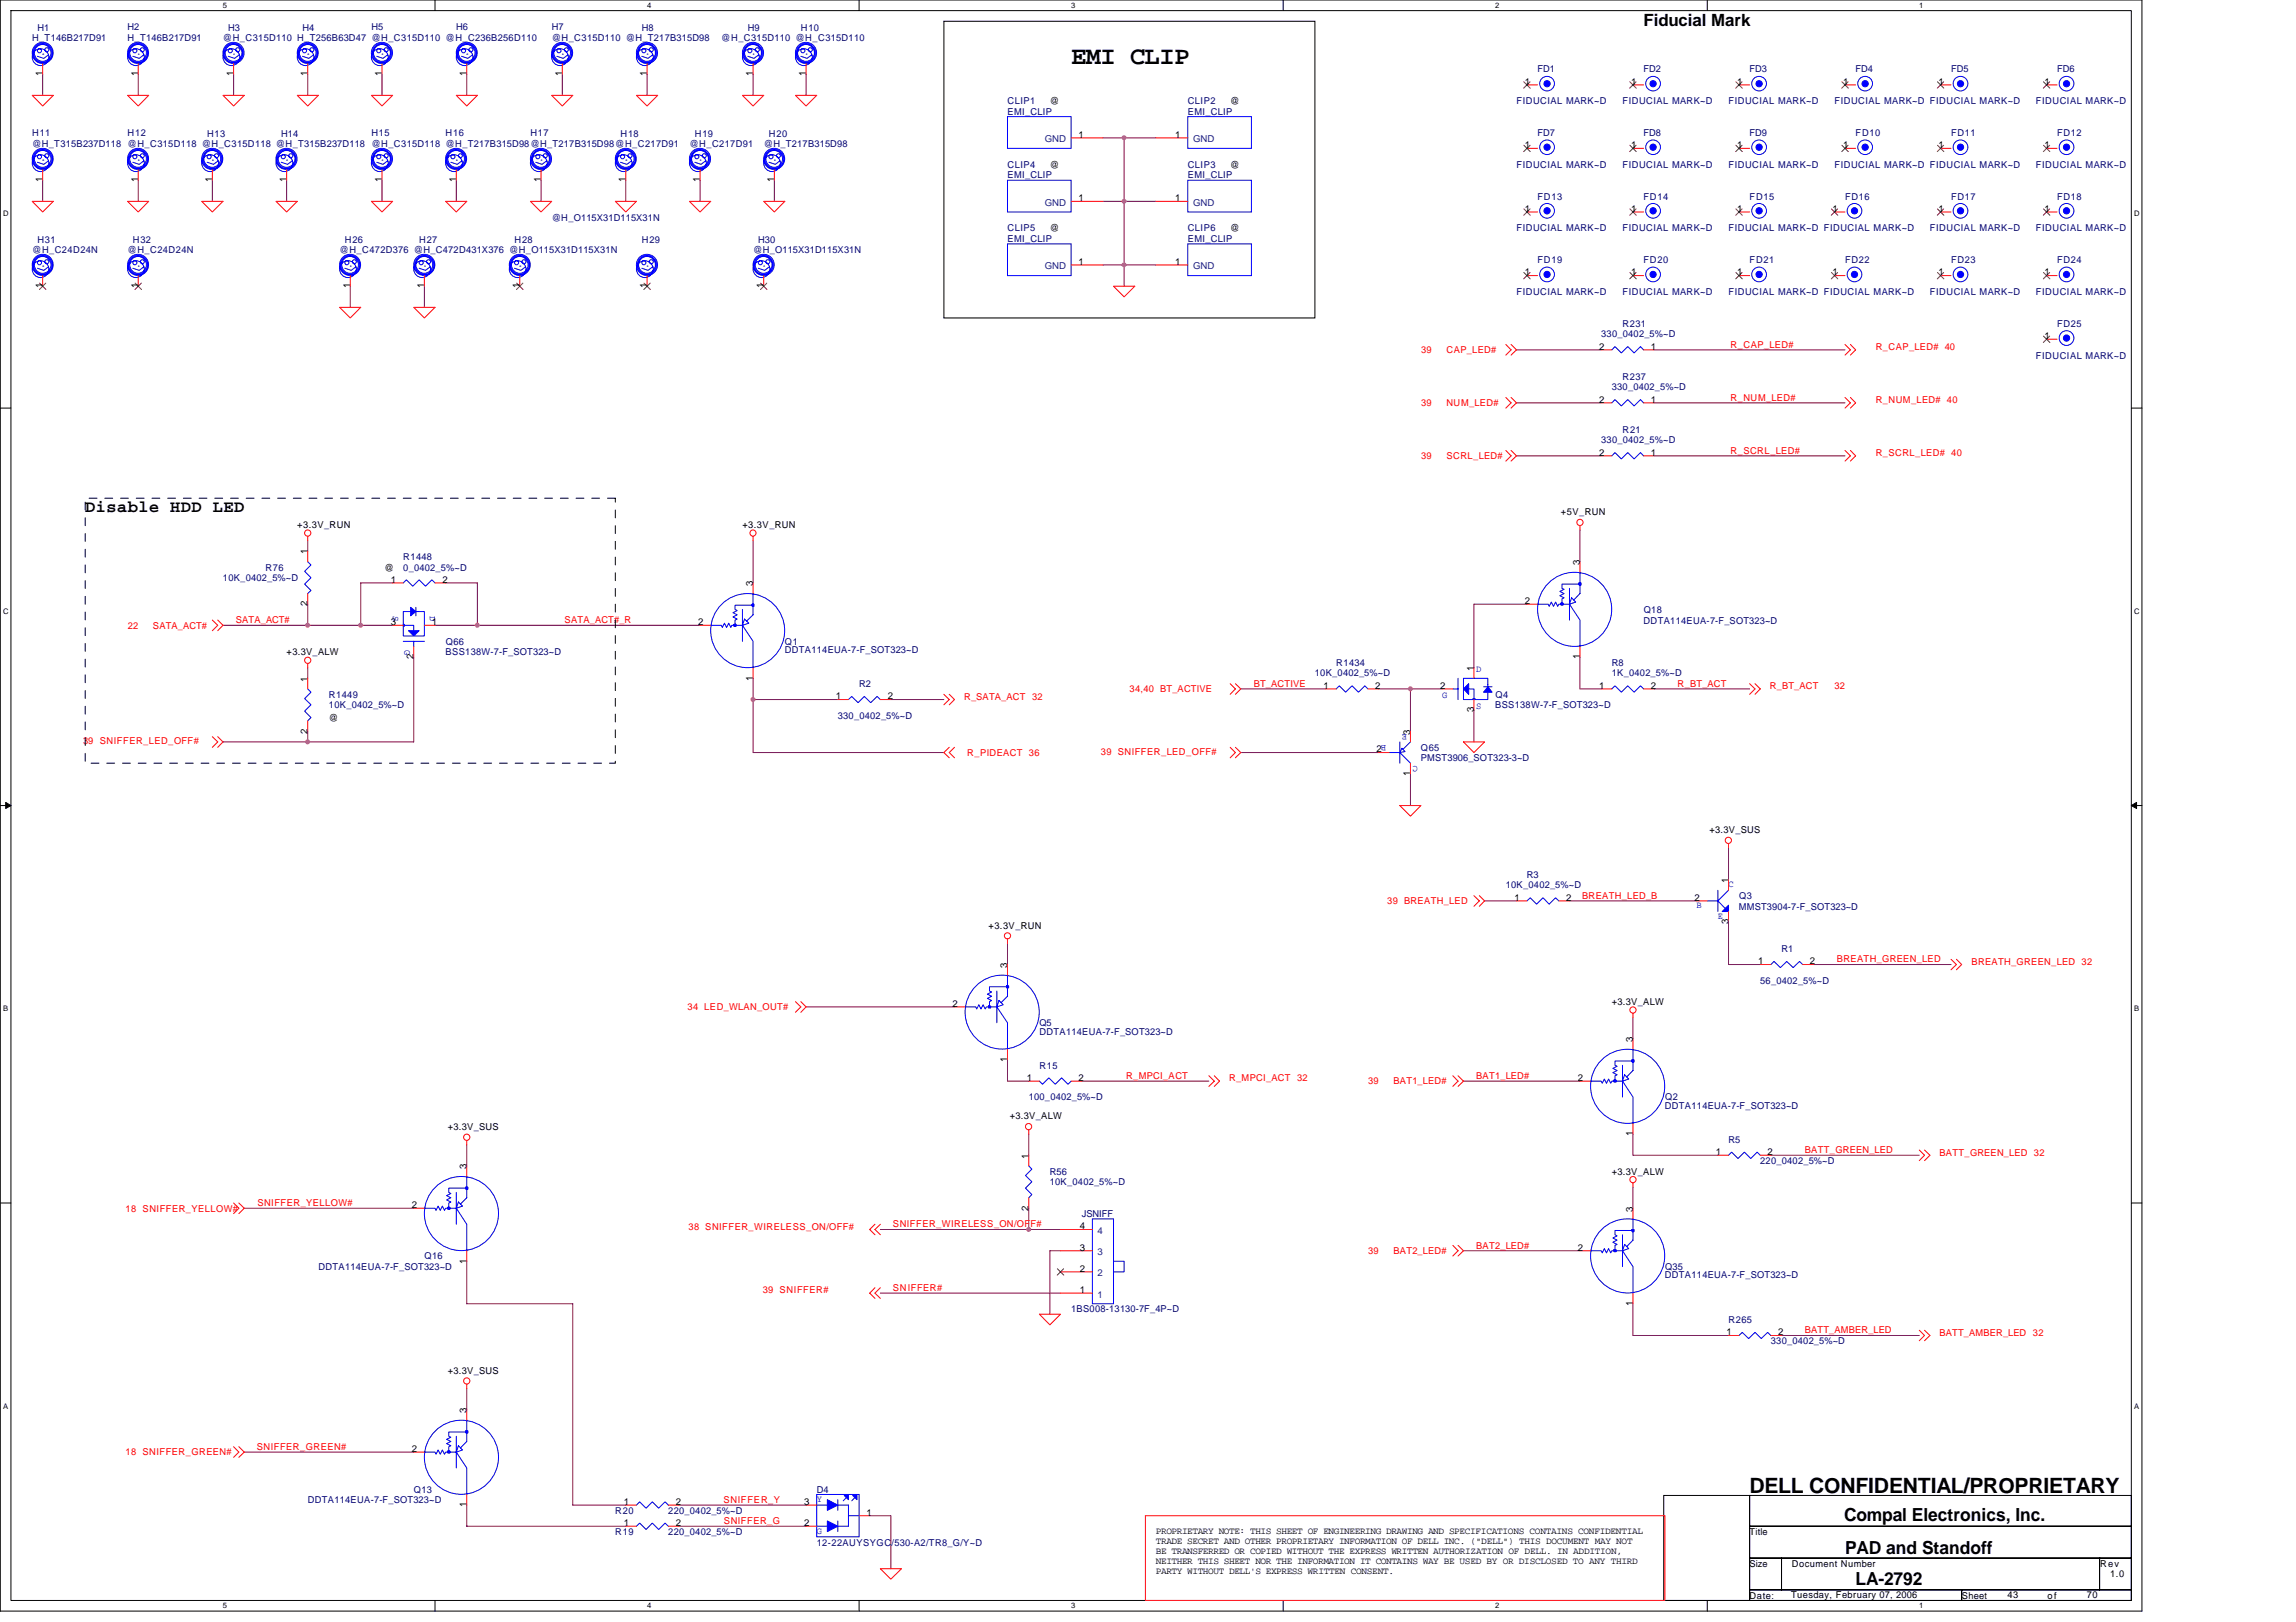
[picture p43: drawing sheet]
<svg xmlns="http://www.w3.org/2000/svg" width="297mm" height="210mm" viewBox="0 0 297 210" stroke-linecap="round" stroke-linejoin="round" font-family="sans-serif">
<defs><g id="words">
<text font-size="3.3" x="138.6" y="8.2">EMI CLIP</text>
<text font-size="2.7" x="226.4" y="193.2">DELL CONFIDENTIAL/PROPRIETARY</text>
<g font-size="2.3">
<text x="238.6" y="196.8">Compal Electronics, Inc.</text>
<text x="238.7" y="201">PAD and Standoff</text>
<text x="240.1" y="205.2">LA-2792</text>
</g>
<g font-size="2.2">
<text x="212.6" y="3.4">Fiducial Mark</text>
<text x="11" y="66.3">Disable HDD LED</text>
</g>
<g font-size="1.2" fill="#000080">
<text x="4.2" y="5.2">H_T146B217D91</text>
<text x="4.8" y="4">H1</text>
<text x="16.5" y="3.9">H2</text>
<text x="16.5" y="5.2">H_T146B217D91</text>
<text x="28.8" y="5.2">@H_C315D110 H_T256B63D47 @H_C315D110 @H_C236B256D110</text>
<text x="29.5" y="4">H3</text>
<text x="39.1" y="4">H4</text>
<text x="48" y="3.9">H5</text>
<text x="59" y="3.9">H6</text>
<text x="71.4" y="3.9">H7</text>
<text x="71.4" y="5.2">@H_C315D110 @H_T217B315D98</text>
<text x="83" y="4">H8</text>
<text x="93.3" y="5.2">@H_C315D110 @H_C315D110</text>
<text x="96.7" y="4">H9</text>
<text x="103.6" y="4">H10</text>
<text x="198.9" y="9.4">FD1</text>
<text x="212.6" y="9.4">FD2</text>
<text x="226.4" y="9.4">FD3</text>
<text x="240.1" y="9.4">FD4</text>
<text x="252.4" y="9.4">FD5</text>
<text x="266.1" y="9.4">FD6</text>
<text x="4.2" y="17.6">H11</text>
<text x="16.5" y="17.6">H12</text>
<text x="26.8" y="17.7">H13</text>
<text x="36.4" y="17.7">H14</text>
<text x="48" y="17.6">H15</text>
<text x="57.7" y="17.6">H16</text>
<text x="68.6" y="17.6">H17</text>
<text x="80.3" y="17.7">H18</text>
<text x="89.9" y="17.7">H19</text>
<text x="99.5" y="17.7">H20</text>
<text x="130.4" y="13.5">CLIP1</text>
<text x="130.4" y="14.8">EMI_CLIP</text>
<text x="153.7" y="13.5">CLIP2</text>
<text x="153.7" y="14.8">EMI_CLIP</text>
<text x="196.2" y="13.5">FIDUCIAL MARK~D</text>
<text x="198.9" y="17.6">FD7</text>
<text x="209.9" y="13.5">FIDUCIAL MARK~D</text>
<text x="212.6" y="17.6">FD8</text>
<text x="223.6" y="13.5">FIDUCIAL MARK~D</text>
<text x="226.4" y="17.6">FD9</text>
<text x="237.3" y="13.5">FIDUCIAL MARK~D FIDUCIAL MARK~D</text>
<text x="240.1" y="17.6">FD10</text>
<text x="252.4" y="17.6">FD11</text>
<text x="263.4" y="13.5">FIDUCIAL MARK~D</text>
<text x="266.1" y="17.6">FD12</text>
<text x="4.2" y="19">@H_T315B237D118 @H_C315D118 @H_C315D118 @H_T315B237D118 @H_C315D118 @H_T217B315D98@H_T217B315D98@H_C217D91</text>
<text x="89.2" y="19">@H_C217D91</text>
<text x="98.8" y="19">@H_T217B315D98</text>
<text x="130.4" y="21.7">CLIP4</text>
<text x="130.4" y="23.1">EMI_CLIP</text>
<text x="153.7" y="21.7">CLIP3</text>
<text x="153.7" y="23.1">EMI_CLIP</text>
<text x="196.2" y="21.7">FIDUCIAL MARK~D</text>
<text x="209.9" y="21.7">FIDUCIAL MARK~D</text>
<text x="223.6" y="21.7">FIDUCIAL MARK~D</text>
<text x="237.3" y="21.7">FIDUCIAL MARK~D FIDUCIAL MARK~D</text>
<text x="263.4" y="21.7">FIDUCIAL MARK~D</text>
<text x="71.4" y="28.6">@H_O115X31D115X31N</text>
<text x="130.4" y="29.9">CLIP5</text>
<text x="153.7" y="29.9">CLIP6</text>
<text x="196.2" y="29.9">FIDUCIAL MARK~D</text>
<text x="198.9" y="25.8">FD13</text>
<text x="209.9" y="29.9">FIDUCIAL MARK~D</text>
<text x="212.6" y="25.8">FD14</text>
<text x="223.6" y="29.9">FIDUCIAL MARK~D FIDUCIAL MARK~D</text>
<text x="226.4" y="25.8">FD15</text>
<text x="238.7" y="25.8">FD16</text>
<text x="249.7" y="29.9">FIDUCIAL MARK~D</text>
<text x="252.4" y="25.8">FD17</text>
<text x="263.4" y="29.9">FIDUCIAL MARK~D</text>
<text x="266.1" y="25.8">FD18</text>
<text x="4.2" y="32.7">@H_C24D24N</text>
<text x="4.8" y="31.4">H31</text>
<text x="16.5" y="32.7">@H_C24D24N</text>
<text x="17.2" y="31.4">H32</text>
<text x="43.9" y="32.7">@H_C472D376 @H_C472D431X376 @H_O115X31D115X31N</text>
<text x="44.6" y="31.4">H26</text>
<text x="54.2" y="31.4">H27</text>
<text x="66.6" y="31.4">H28</text>
<text x="83" y="31.4">H29</text>
<text x="97.4" y="32.7">@H_O115X31D115X31N</text>
<text x="98.1" y="31.4">H30</text>
<text x="130.4" y="31.3">EMI_CLIP</text>
<text x="153.7" y="31.3">EMI_CLIP</text>
<text x="198.9" y="34">FD19</text>
<text x="212.6" y="34">FD20</text>
<text x="226.4" y="34">FD21</text>
<text x="238.7" y="34">FD22</text>
<text x="252.4" y="34">FD23</text>
<text x="266.1" y="34">FD24</text>
<text x="196.2" y="38.2">FIDUCIAL MARK~D</text>
<text x="209.9" y="38.2">FIDUCIAL MARK~D</text>
<text x="223.6" y="38.2">FIDUCIAL MARK~D FIDUCIAL MARK~D</text>
<text x="249.7" y="38.2">FIDUCIAL MARK~D</text>
<text x="263.4" y="38.2">FIDUCIAL MARK~D</text>
<text x="207.2" y="43.6">330_0402_5%~D</text>
<text x="209.9" y="42.3">R231</text>
<text x="263.4" y="46.4">FIDUCIAL MARK~D</text>
<text x="266.1" y="42.3">FD25</text>
<text x="208.5" y="50.5">330_0402_5%~D</text>
<text x="209.9" y="49.1">R237</text>
<text x="207.2" y="57.4">330_0402_5%~D</text>
<text x="209.9" y="56">R21</text>
<text x="28.8" y="75.2">10K_0402_5%~D</text>
<text x="34.3" y="73.8">R76</text>
<text x="52.2" y="72.5">R1448</text>
<text x="52.2" y="73.8">0_0402_5%~D</text>
<text x="57.7" y="83.4">Q66</text>
<text x="101.6" y="83.4">Q1</text>
<text x="212.6" y="80.7">DDTA114EUA-7-F_SOT323~D</text>
<text x="212.7" y="79.3">Q18</text>
<text x="57.7" y="84.8">BSS138W-7-F_SOT323~D</text>
<text x="101.5" y="84.5">DDTA114EUA-7-F_SOT323~D</text>
<text x="111.1" y="88.9">R2</text>
<text x="170.1" y="87.5">10K_0402_5%~D</text>
<text x="172.9" y="86.2">R1434</text>
<text x="208.5" y="86.2">R8</text>
<text x="208.5" y="87.5">1K_0402_5%~D</text>
<text x="42.6" y="90.3">R1449</text>
<text x="42.6" y="91.7">10K_0402_5%~D</text>
<text x="108.4" y="93">330_0402_5%~D</text>
<text x="193.4" y="91.7">BSS138W-7-F_SOT323~D</text>
<text x="193.5" y="90.3">Q4</text>
<text x="183.8" y="97.1">Q65</text>
<text x="183.8" y="98.5">PMST3906_SOT323-3~D</text>
<text x="197.5" y="113.6">R3</text>
<text x="194.8" y="115">10K_0402_5%~D</text>
<text x="225" y="117.7">MMST3904-7-F_SOT323~D</text>
<text x="225" y="116.3">Q3</text>
<text x="230.5" y="123.2">R1</text>
<text x="227.7" y="127.3">56_0402_5%~D</text>
<text x="134.5" y="132.8">Q5</text>
<text x="134.5" y="133.9">DDTA114EUA-7-F_SOT323~D</text>
<text x="133.1" y="142.4">100_0402_5%~D</text>
<text x="134.5" y="138.3">R15</text>
<text x="215.4" y="143.5">DDTA114EUA-7-F_SOT323~D</text>
<text x="215.4" y="142.4">Q2</text>
<text x="223.6" y="147.9">R5</text>
<text x="135.8" y="152">R56</text>
<text x="135.8" y="153.4">10K_0402_5%~D</text>
<text x="227.7" y="150.6">220_0402_5%~D</text>
<text x="140" y="157.5">JSNIFF</text>
<text x="41.2" y="164.3">DDTA114EUA-7-F_SOT323~D</text>
<text x="54.9" y="163">Q16</text>
<text x="215.4" y="165.4">DDTA114EUA-7-F_SOT323~D</text>
<text x="215.4" y="164.3">Q35</text>
<text x="138.6" y="169.8">1BS008-13130-7F_4P~D</text>
<text x="223.6" y="171.2">R265</text>
<text x="229.1" y="173.9">330_0402_5%~D</text>
<text x="39.8" y="194.5">DDTA114EUA-7-F_SOT323~D</text>
<text x="53.5" y="193.1">Q13</text>
<text x="79.6" y="195.9">R20</text>
<text x="86.5" y="195.9">220_0402_5%~D</text>
<text x="105.7" y="193.1">D4</text>
<text x="79.6" y="198.6">R19</text>
<text x="86.5" y="198.6">220_0402_5%~D</text>
<text x="105.7" y="200">12-22AUYSYGC/530-A2/TR8_G/Y~D</text>
</g>
<g font-size="1.2">
<text x="5.5" y="9.9" transform="rotate(-90 5.5 9.9)">1</text>
<text x="17.9" y="9.9" transform="rotate(-90 17.9 9.9)">1</text>
<text x="30.2" y="9.9" transform="rotate(-90 30.2 9.9)">1</text>
<text x="39.8" y="9.9" transform="rotate(-90 39.8 9.9)">1</text>
<text x="49.4" y="9.9" transform="rotate(-90 49.4 9.9)">1</text>
<text x="60.4" y="9.9" transform="rotate(-90 60.4 9.9)">1</text>
<text x="72.7" y="9.9" transform="rotate(-90 72.7 9.9)">1</text>
<text x="83.7" y="9.9" transform="rotate(-90 83.7 9.9)">1</text>
<text x="97.4" y="9.9" transform="rotate(-90 97.4 9.9)">1</text>
<text x="104.3" y="9.9" transform="rotate(-90 104.3 9.9)">1</text>
<text x="197.3" y="11">1</text>
<text x="211" y="11">1</text>
<text x="224.7" y="11">1</text>
<text x="238.4" y="11">1</text>
<text x="250.8" y="11">1</text>
<text x="264.5" y="11">1</text>
<text x="135.8" y="13.5">@</text>
<text x="139.5" y="17.8">1</text>
<text x="152" y="17.8">1</text>
<text x="159.1" y="13.5">@</text>
<text x="5.5" y="23.6" transform="rotate(-90 5.5 23.6)">1</text>
<text x="17.9" y="23.6" transform="rotate(-90 17.9 23.6)">1</text>
<text x="27.4" y="23.6" transform="rotate(-90 27.4 23.6)">1</text>
<text x="37.1" y="23.6" transform="rotate(-90 37.1 23.6)">1</text>
<text x="49.4" y="23.6" transform="rotate(-90 49.4 23.6)">1</text>
<text x="59" y="23.6" transform="rotate(-90 59 23.6)">1</text>
<text x="70" y="23.6" transform="rotate(-90 70 23.6)">1</text>
<text x="80.9" y="23.6" transform="rotate(-90 80.9 23.6)">1</text>
<text x="90.5" y="23.6" transform="rotate(-90 90.5 23.6)">1</text>
<text x="100.2" y="23.6" transform="rotate(-90 100.2 23.6)">1</text>
<text x="135.8" y="21.7">@</text>
<text x="159.1" y="21.7">@</text>
<text x="197.3" y="19.2">1</text>
<text x="211" y="19.2">1</text>
<text x="224.7" y="19.2">1</text>
<text x="238.4" y="19.2">1</text>
<text x="250.8" y="19.2">1</text>
<text x="264.5" y="19.2">1</text>
<text x="135.8" y="29.9">@</text>
<text x="139.5" y="26">1</text>
<text x="152" y="26">1</text>
<text x="159.1" y="29.9">@</text>
<text x="197.3" y="27.4">1</text>
<text x="211" y="27.4">1</text>
<text x="224.7" y="27.4">1</text>
<text x="237.1" y="27.4">1</text>
<text x="250.8" y="27.4">1</text>
<text x="264.5" y="27.4">1</text>
<text x="139.5" y="34.3">1</text>
<text x="152" y="34.3">1</text>
<text x="197.3" y="35.6">1</text>
<text x="211" y="35.6">1</text>
<text x="224.7" y="35.6">1</text>
<text x="237.1" y="35.6">1</text>
<text x="250.8" y="35.6">1</text>
<text x="264.5" y="35.6">1</text>
<text x="5.5" y="37.3" transform="rotate(-90 5.5 37.3)">1</text>
<text x="17.9" y="37.3" transform="rotate(-90 17.9 37.3)">1</text>
<text x="45.3" y="37.3" transform="rotate(-90 45.3 37.3)">1</text>
<text x="54.9" y="37.3" transform="rotate(-90 54.9 37.3)">1</text>
<text x="67.2" y="37.3" transform="rotate(-90 67.2 37.3)">1</text>
<text x="83.7" y="37.3" transform="rotate(-90 83.7 37.3)">1</text>
<text x="98.8" y="37.3" transform="rotate(-90 98.8 37.3)">1</text>
<text x="206.9" y="45.3">2</text>
<text x="213.6" y="45.3">1</text>
<text x="264.5" y="43.9">1</text>
<text x="206.9" y="52.1">2</text>
<text x="213.6" y="52.1">1</text>
<text x="206.9" y="59">2</text>
<text x="213.6" y="59">1</text>
<text x="38.5" y="68.3">+3.3V_RUN</text>
<text x="39.8" y="71.8" transform="rotate(-90 39.8 71.8)">1</text>
<text x="96.1" y="68.3">+3.3V_RUN</text>
<text x="201.9" y="66.7">+5V_RUN</text>
<text x="49.8" y="73.8">@</text>
<text x="50.5" y="75.4">1</text>
<text x="57.2" y="75.4">2</text>
<text x="97.4" y="75.9" transform="rotate(-90 97.4 75.9)">3</text>
<text x="204.4" y="73.1" transform="rotate(-90 204.4 73.1)">3</text>
<text x="39.8" y="78.5" transform="rotate(-90 39.8 78.5)">2</text>
<text x="50.5" y="80.9">3</text>
<text x="55.9" y="80.9">1</text>
<text x="90.3" y="80.9">2</text>
<text x="197.3" y="78.2">2</text>
<text x="37.1" y="84.8">+3.3V_ALW</text>
<text x="39.8" y="88.2" transform="rotate(-90 39.8 88.2)">1</text>
<text x="53.5" y="85.3" transform="rotate(-90 53.5 85.3)">2</text>
<text x="97.4" y="88.1" transform="rotate(-90 97.4 88.1)">1</text>
<text x="171.2" y="89.1">1</text>
<text x="177.9" y="89.1">2</text>
<text x="186.3" y="89.1">2</text>
<text x="190.7" y="86.8" transform="rotate(-90 190.7 86.8)">1</text>
<text x="204.4" y="85.3" transform="rotate(-90 204.4 85.3)">1</text>
<text x="206.9" y="89.1">1</text>
<text x="213.6" y="89.1">2</text>
<text x="39.8" y="94.9" transform="rotate(-90 39.8 94.9)">2</text>
<text x="42.6" y="93.3">@</text>
<text x="108.1" y="90.5">1</text>
<text x="114.8" y="90.5">2</text>
<text x="182.5" y="95.1" transform="rotate(-90 182.5 95.1)">3</text>
<text x="190.7" y="92.2" transform="rotate(-90 190.7 92.2)">3</text>
<text x="178.1" y="97.4">2</text>
<text x="182.5" y="100.4" transform="rotate(-90 182.5 100.4)">1</text>
<text x="221.1" y="107.8">+3.3V_SUS</text>
<text x="195.9" y="116.6">1</text>
<text x="202.6" y="116.6">2</text>
<text x="219.2" y="116.6">2</text>
<text x="223.6" y="119.6" transform="rotate(-90 223.6 119.6)">3</text>
<text x="223.6" y="114.3" transform="rotate(-90 223.6 114.3)">1</text>
<text x="127.9" y="120.2">+3.3V_RUN</text>
<text x="130.3" y="125.2" transform="rotate(-90 130.3 125.2)">3</text>
<text x="227.5" y="124.8">1</text>
<text x="234.2" y="124.8">2</text>
<text x="123.2" y="130.3">2</text>
<text x="208.5" y="130">+3.3V_ALW</text>
<text x="130.3" y="137.4" transform="rotate(-90 130.3 137.4)">1</text>
<text x="211.2" y="134.8" transform="rotate(-90 211.2 134.8)">3</text>
<text x="132.8" y="139.9">1</text>
<text x="139.5" y="139.9">2</text>
<text x="204.1" y="139.9">2</text>
<text x="57.9" y="146.2">+3.3V_SUS</text>
<text x="130.6" y="144.9">+3.3V_ALW</text>
<text x="133.1" y="149.9" transform="rotate(-90 133.1 149.9)">1</text>
<text x="211.2" y="147" transform="rotate(-90 211.2 147)">1</text>
<text x="222" y="149.5">1</text>
<text x="228.7" y="149.5">2</text>
<text x="60.4" y="151.3" transform="rotate(-90 60.4 151.3)">3</text>
<text x="208.5" y="152">+3.3V_ALW</text>
<text x="53.3" y="156.3">2</text>
<text x="133.1" y="156.7" transform="rotate(-90 133.1 156.7)">2</text>
<text x="139.7" y="161.8">3</text>
<text x="139.7" y="159.1">4</text>
<text x="204.1" y="161.8">2</text>
<text x="211.2" y="156.8" transform="rotate(-90 211.2 156.8)">3</text>
<text x="60.4" y="163.5" transform="rotate(-90 60.4 163.5)">1</text>
<text x="139.7" y="167.3">1</text>
<text x="139.7" y="164.6">2</text>
<text x="211.2" y="169" transform="rotate(-90 211.2 169)">1</text>
<text x="223.3" y="172.8">1</text>
<text x="230.1" y="172.8">2</text>
<text x="57.9" y="177.8">+3.3V_SUS</text>
<text x="60.4" y="182.8" transform="rotate(-90 60.4 182.8)">3</text>
<text x="53.3" y="187.9">2</text>
<text x="60.4" y="195.1" transform="rotate(-90 60.4 195.1)">1</text>
<text x="80.7" y="194.8">1</text>
<text x="80.7" y="197.5">1</text>
<text x="87.4" y="194.8">2</text>
<text x="87.4" y="197.5">2</text>
<text x="104" y="194.8">3</text>
<text x="104" y="197.5">2</text>
<text x="112.1" y="196.1">1</text>
<text x="149.5" y="198.5">PROPRIETARY NOTE: THIS SHEET OF ENGINEERING DRAWING AND SPECIFICATIONS CONTAINS CONFIDENTIAL</text>
<text x="149.5" y="199.8">TRADE SECRET AND OTHER PROPRIETARY INFORMATION OF DELL INC. (&quot;DELL&quot;) THIS DOCUMENT MAY NOT</text>
<text x="149.5" y="201.1">BE TRANSFERRED OR COPIED WITHOUT THE EXPRESS WRITTEN AUTHORIZATION OF DELL. IN ADDITION,</text>
<text x="149.5" y="202.4">NEITHER THIS SHEET NOR THE INFORMATION IT CONTAINS WAY BE USED BY OR DISCLOSED TO ANY THIRD</text>
<text x="149.5" y="203.7">PARTY WITHOUT DELL'S EXPRESS WRITTEN CONSENT.</text>
<text x="226.4" y="198.6">Title</text>
<text x="226.4" y="202.8">Size</text>
<text x="231.8" y="202.8">Document Number</text>
<text x="271.7" y="202.8">Rev</text>
<text x="226.4" y="206.9">Date:</text>
<text x="231.7" y="206.7">Tuesday, February 07, 2006</text>
<text x="253.8" y="206.9">Sheet</text>
<text x="259.7" y="206.7">43</text>
<text x="264.9" y="206.9">o f</text>
<text x="270" y="206.7">70</text>
<text x="273" y="204.1">1.0</text>
</g>
<g font-size="1.2" fill="#004080">
<text x="135.2" y="18.4">GND</text>
<text x="154.3" y="18.4">GND</text>
<text x="135.2" y="26.6">GND</text>
<text x="154.3" y="26.6">GND</text>
<text x="135.2" y="34.9">GND</text>
<text x="154.3" y="34.9">GND</text>
<text x="142" y="159.7">4</text>
<text x="142" y="167.9">1</text>
<text x="142" y="165.2">2</text>
<text x="142" y="162.4">3</text>
</g>
<g font-size="1.2" fill="#f00">
<text x="183.9" y="45.7">39</text>
<text x="187.1" y="45.7">CAP_LED#</text>
<text x="223.9" y="45">R_CAP_LED#</text>
<text x="242.7" y="45.3">R_CAP_LED# 40</text>
<text x="183.9" y="52.6">39</text>
<text x="187.1" y="52.6">NUM_LED#</text>
<text x="223.9" y="51.9">R_NUM_LED#</text>
<text x="242.7" y="52.2">R_NUM_LED# 40</text>
<text x="183.9" y="59.4">39</text>
<text x="187.1" y="59.4">SCRL_LED#</text>
<text x="223.9" y="58.7">R_SCRL_LED#</text>
<text x="242.7" y="59">R_SCRL_LED# 40</text>
<text x="16.5" y="81.4">22</text>
<text x="19.8" y="81.4">SATA_ACT#</text>
<text x="30.5" y="80.6">SATA_ACT#</text>
<text x="73" y="80.6">SATA_ACT#_R</text>
<text x="146.1" y="89.6">34,40 BT_ACTIVE</text>
<text x="162.2" y="88.9">BT_ACTIVE</text>
<text x="217" y="88.9">R_BT_ACT</text>
<text x="229" y="89.2">R_BT_ACT</text>
<text x="237.3" y="89.2">32</text>
<text x="124.7" y="90.6">R_SATA_ACT 32</text>
<text x="10.7" y="96.3">39 SNIFFER_LED_OFF#</text>
<text x="125.1" y="97.8">R_PIDEACT 36</text>
<text x="142.4" y="97.7">39 SNIFFER_LED_OFF#</text>
<text x="179.5" y="117">39 BREATH_LED</text>
<text x="204.7" y="116.3">BREATH_LED_B</text>
<text x="237.7" y="124.5">BREATH_GREEN_LED</text>
<text x="255.1" y="124.8">BREATH_GREEN_LED 32</text>
<text x="88.9" y="130.7">34 LED_WLAN_OUT#</text>
<text x="145.7" y="139.6">R_MPCI_ACT</text>
<text x="159" y="139.9">R_MPCI_ACT 32</text>
<text x="177" y="140.3">39</text>
<text x="180.3" y="140.3">BAT1_LED#</text>
<text x="191" y="139.6">BAT1_LED#</text>
<text x="233.5" y="149.2">BATT_GREEN_LED</text>
<text x="250.9" y="149.5">BATT_GREEN_LED 32</text>
<text x="16.3" y="156.8">18 SNIFFER_YELLOW#</text>
<text x="33.3" y="156.1">SNIFFER_YELLOW#</text>
<text x="89.1" y="159.1">38 SNIFFER_WIRELESS_ON/OFF#</text>
<text x="115.5" y="158.8">SNIFFER_WIRELESS_ON/OFF#</text>
<text x="191" y="161.6">BAT2_LED#</text>
<text x="98.7" y="167.4">39 SNIFFER#</text>
<text x="115.5" y="167.1">SNIFFER#</text>
<text x="177" y="162.3">39</text>
<text x="180.3" y="162.3">BAT2_LED#</text>
<text x="233.5" y="172.6">BATT_AMBER_LED</text>
<text x="250.9" y="172.8">BATT_AMBER_LED 32</text>
<text x="16.3" y="188.3">18 SNIFFER_GREEN#</text>
<text x="33.2" y="187.6">SNIFFER_GREEN#</text>
<text x="93.6" y="194.5">SNIFFER_Y</text>
<text x="93.7" y="197.2">SNIFFER_G</text>
</g>
<g font-size="1.2" fill="#00f">
<text x="50.8" y="79.7" transform="rotate(90 50.8 79.7)">S</text>
<text x="55.6" y="79.7" transform="rotate(90 55.6 79.7)">D</text>
<text x="52.3" y="84.1" transform="rotate(90 52.3 84.1)">G</text>
<text x="191" y="87">D</text>
<text x="182.1" y="95" transform="rotate(180 182.1 95)">E</text>
<text x="186.6" y="90.3">G</text>
<text x="191" y="91.8">S</text>
<text x="179.3" y="96.4" transform="rotate(180 179.3 96.4)">B</text>
<text x="183.4" y="99.1" transform="rotate(180 183.4 99.1)">C</text>
<text x="219.5" y="117.6">B</text>
<text x="222.2" y="118.9">E</text>
<text x="223.6" y="114.8">C</text>
<text x="105.7" y="194.4">Y</text>
<text x="105.7" y="198.5">G</text>
</g>
<g font-size="1">
<text x="28.8" y="1">5</text>
<text x="83.7" y="1">4</text>
<text x="138.6" y="1">3</text>
<text x="193.4" y="1">2</text>
<text x="248.3" y="1">1</text>
<text x=".4" y="28">D</text>
<text x="276.1" y="28">D</text>
<text x=".4" y="79.4">C</text>
<text x="276.1" y="79.4">C</text>
<text x=".4" y="130.9">B</text>
<text x="276.1" y="130.9">B</text>
<text x=".4" y="182.3">A</text>
<text x="276.1" y="182.3">A</text>
<text x="28.8" y="208.2">5</text>
<text x="83.7" y="208.2">4</text>
<text x="138.6" y="208.2">3</text>
<text x="193.4" y="208.2">2</text>
<text x="248.3" y="208.2">1</text>
</g>
</g></defs>
<path d="M0 0h277.1v208.5h-277.1zM1.4 1.4h274.3v205.7h-274.3z" fill="none" stroke="#000" stroke-width=".13"/>
<g fill="#fff">
<path d="M28.8 .1h.6v1.1h-.6z"/>
<path d="M28.8 207.3h.6v1.1h-.6z"/>
</g>
<path d="M56.3 0v1.4M56.3 207.1v1.4" fill="none" stroke="#000" stroke-width=".13"/>
<g fill="#fff">
<path d="M83.7 .1h.6v1.1h-.6z"/>
<path d="M83.7 207.3h.6v1.1h-.6z"/>
</g>
<path d="M111.1 0v1.4M111.1 207.1v1.4" fill="none" stroke="#000" stroke-width=".13"/>
<g fill="#fff">
<path d="M138.6 .1h.5v1.1h-.5z"/>
<path d="M138.6 207.3h.5v1.1h-.5z"/>
</g>
<path d="M166 0v1.4M166 207.1v1.4" fill="none" stroke="#000" stroke-width=".13"/>
<g fill="#fff">
<path d="M193.4 .1h.6v1.1h-.6z"/>
<path d="M193.4 207.3h.6v1.1h-.6z"/>
</g>
<path d="M220.9 0v1.4M220.9 207.1v1.4" fill="none" stroke="#000" stroke-width=".13"/>
<g fill="#fff">
<path d="M248.3 .1h.6v1.1h-.6z"/>
<path d="M248.3 207.3h.6v1.1h-.6z"/>
<path d="M.4 27.1h.7v1.1h-.7z"/>
<path d="M276.1 27.1h.7v1.1h-.7z"/>
<path d="M.4 78.5h.7v1.1h-.7z"/>
<path d="M276.1 78.5h.7v1.1h-.7z"/>
</g>
<path d="M0 52.8h1.4M275.7 52.8h1.4" fill="none" stroke="#000" stroke-width=".13"/>
<g fill="#fff">
<path d="M.4 130h.7v1.1h-.7z"/>
<path d="M276.1 130h.7v1.1h-.7z"/>
</g>
<path d="M0 104.2h1.4M275.7 104.2h1.4" fill="none" stroke="#000" stroke-width=".13"/>
<path d="M.7 103.8l.7 .4-.7 .4zM275.7 104.2l.7-.4v.8z" fill="#000" stroke="#000" stroke-width=".13"/>
<g fill="#fff">
<path d="M.4 181.4h.7v1.1h-.7z"/>
<path d="M276.1 181.4h.7v1.1h-.7z"/>
</g>
<path d="M122.1 2.8h48v38.3h-48zM0 155.7h1.4M275.7 155.7h1.4M215.2 193.5h11.2v13.6h-11.2zM226.4 193.5h49.3v4h-49.3zM226.4 197.5h49.3v4.1h-49.3zM226.4 201.6h4.1v4.1h-4.1zM226.4 205.7h27.4v1.4h-27.4zM230.5 201.6h41.1v4.1h-41.1zM253.8 205.7h21.9v1.4h-21.9zM271.6 201.6h4.1v4.1h-4.1z" fill="none" stroke="#000" stroke-width=".13"/>
<g fill="none" stroke="#800040" stroke-width=".13">
<path d="M5.5 9.6v2.7M17.9 9.6v2.7M30.2 9.6v2.7M39.8 9.6v2.7M49.4 9.6v2.7M60.4 9.6v2.7M72.7 9.6v2.7M83.7 9.6v2.7M97.4 9.6v2.7M104.3 9.6v2.7M142.7 17.8h6.8M145.4 17.8v19.2"/>
<path d="M5.5 23.3v2.8M17.9 23.3v2.8M27.5 23.3v2.8M37.1 23.3v2.8M45.3 37v2.8M49.4 23.3v2.8M54.9 37v2.8M59 23.3v2.8M70 23.3v2.8M81 23.3v2.8M90.6 23.3v2.8M100.2 23.3v2.8"/>
<path d="M142.7 26.1h6.8M142.7 34.3h6.8M196.2 45.3h11M196.2 52.1h11M196.2 59h11M214 45.3h24.7M214 52.1h24.7M214 59h24.7M39.8 70v1.3M39.8 78.2v2.7M50.8 75.4h-4.1v5.5M57.7 75.4h4.1v5.5"/>
<path d="M97.4 70v5.4M197.5 78.2h-6.8v8.2M204.4 68.6v4.1M28.8 80.9h22M28.8 96h11M39.8 86.4v1.4M53.5 85v11h-13.7v-1.4M56.3 80.9h34.3M97.4 87.8v9.6h24.7M97.4 90.5h11M115.2 90.5h6.9M160.5 89.2h11"/>
<path d="M160.5 97.4h17.8M178.3 89.2h8.3M182.5 89.2v5.4M190.7 91.9v4.1M204.4 85v4.2h2.8M214 89.2h12.4M182.5 100.1v4.1M192.1 116.6h4.1M203 116.6h16.5M223.6 109.7v4.2M223.6 119.3v5.5h4.1M104.3 130.3h19.2"/>
<path d="M130.3 137.2v2.7h2.8M130.3 122.1v2.7M140 139.9h16.4M189.3 139.9h15.1M211.3 131.7v2.7M234.6 124.8h17.8M31.6 156.4h21.9M60.4 148.1v2.8M113.9 159.1h23.3M133.1 146.8v2.7M133.1 156.4v2.7M211.3 146.8v2.7h10.9"/>
<path d="M211.3 153.6v2.8M229.1 149.5h19.2M60.4 163.2v5.5h13.7v26.1h6.9M60.4 179.7v2.7M113.9 167.3h23.3M137.2 161.9h-1.4v8.2M189.3 161.9h15.1M211.3 168.7v4.1h12.3M230.5 172.8h17.8M31.6 187.9h21.9M60.4 194.8v2.7h20.6M87.8 197.5h16.5"/>
<path d="M87.8 194.8h16.5M112.5 196.2h2.7v6.8"/>
</g>
<g fill="none" stroke="#f00" stroke-width=".13">
<path d="M4.2 12.3h2.7l-1.4 1.4zM5.5 8.2v1.4M16.5 12.3h2.7l-1.3 1.4zM17.9 8.2v1.4M28.8 12.3h2.8l-1.4 1.4zM30.2 8.2v1.4M38.5 12.3h2.7l-1.4 1.4zM39.8 8.2v1.4M48 12.3h2.8l-1.4 1.4zM49.4 8.2v1.4M59 12.3h2.8l-1.4 1.4zM60.4 8.2v1.4"/>
<path d="M71.4 12.3h2.7l-1.4 1.4zM72.7 8.2v1.4M82.3 12.3h2.8l-1.4 1.4zM83.7 8.2v1.4M96.1 12.3h2.7l-1.4 1.4zM97.4 8.2v1.4M102.9 12.3h2.8l-1.4 1.4zM104.3 8.2v1.4M138.6 17.8h4.1M149.5 17.8h4.2M197.5 19.2h1.4M197.5 11h1.4"/>
<path d="M211.3 19.2h1.3M211.3 11h1.3M225 19.2h1.4M225 11h1.4M238.7 19.2h1.4M238.7 11h1.4M251.1 19.2h1.3M251.1 11h1.3M264.8 19.2h1.3M264.8 11h1.3M4.2 26.1h2.7l-1.4 1.3zM5.5 21.9v1.4"/>
<path d="M5.5 35.7v1.3M16.5 26.1h2.7l-1.3 1.3zM17.9 21.9v1.4M17.9 35.7v1.3M26.1 26.1h2.7l-1.3 1.3zM27.5 21.9v1.4M35.7 26.1h2.8l-1.4 1.3zM37.1 21.9v1.4M43.9 39.8h2.8l-1.4 1.3zM45.3 35.7v1.3M48 26.1h2.8l-1.4 1.3zM49.4 21.9v1.4"/>
<path d="M53.5 39.8h2.8l-1.4 1.3zM54.9 35.7v1.3M57.7 26.1h2.7l-1.4 1.3zM59 21.9v1.4M67.2 35.7v1.3M68.6 26.1h2.8l-1.4 1.3zM70 21.9v1.4M79.6 26.1h2.7l-1.3 1.3zM81 21.9v1.4M83.7 35.7v1.3M89.2 26.1h2.7l-1.3 1.3zM90.6 21.9v1.4"/>
<path d="M98.8 26.1h2.7l-1.3 1.3zM98.8 35.7v1.3M100.2 21.9v1.4M138.6 26.1h4.1M138.6 34.3h4.1M144.1 37h2.7l-1.4 1.4zM149.5 26.1h4.2M149.5 34.3h4.2M197.5 27.4h1.4M197.5 35.7h1.4M211.3 27.4h1.3M211.3 35.7h1.3"/>
<path d="M225 27.4h1.4M225 35.7h1.4M237.3 27.4h1.4M237.3 35.7h1.4M251.1 27.4h1.3M251.1 35.7h1.3M264.8 27.4h1.3M264.8 35.7h1.3M194.8 58.3l.7 .7-.7 .7M194.8 44.6l.7 .7-.7 .7M194.8 51.4l.7 .7-.7 .7M195.5 58.3l.7 .7-.7 .7"/>
<path d="M195.5 44.6l.7 .7-.7 .7M195.5 51.4l.7 .7-.7 .7M207.2 52.1h1.3M207.2 45.3h1.3M207.2 59h1.3M212.6 52.1h1.4M212.6 45.3h1.4M212.6 59h1.4M238.7 58.3l.7 .7-.7 .7M238.7 51.4l.7 .7-.7 .7M238.7 44.6l.7 .7-.7 .7M239.4 58.3l.7 .7-.7 .7"/>
<path d="M239.4 51.4l.7 .7-.7 .7M239.4 44.6l.7 .7-.7 .7M264.8 43.9h1.3M39.8 69.4v.6M39.8 71.3v1.4M39.8 76.8v1.4M50.8 75.4h1.4M56.3 75.4h1.4M97.4 69.4v.6M97.4 75.4v1.4M197.5 78.2h1.4M204.4 68v.6"/>
<path d="M204.4 72.7v1.4M27.5 95.3l.7 .7-.7 .7M27.5 80.2l.7 .7-.7 .7M28.2 95.3l.6 .7-.6 .7M28.2 80.2l.6 .7-.6 .7M39.8 85.9v.5M39.8 87.8v1.4M39.8 93.3v1.3M50.8 80.9h1.4M53.5 83.7v1.3M54.9 80.9h1.4M90.6 80.9h1.3"/>
<path d="M97.4 86.4v1.4M108.4 90.5h1.4M113.9 90.5h1.3M122.1 89.9l.7 .6-.7 .7M122.8 96.7l-.7 .7 .7 .7M122.8 89.9l.7 .6-.7 .7M123.5 96.7l-.7 .7 .7 .7M159.1 88.5l.7 .7-.7 .7M159.1 96.7l.7 .7-.7 .7M159.8 88.5l.7 .7-.7 .7M159.8 96.7l.7 .7-.7 .7M171.5 89.2h1.4"/>
<path d="M177 89.2h1.3M178.3 97.4h1.4M182.5 94.6v1.4M182.5 98.8v1.3M186.6 89.2h1.4M189.3 96h2.8l-1.4 1.4zM190.7 86.4v1.4M190.7 90.5v1.4M204.4 83.7v1.3M207.2 89.2h1.3M212.6 89.2h1.4M226.4 88.5l.7 .7-.7 .7"/>
<path d="M227.1 88.5l.6 .7-.6 .7M181.1 104.2h2.7l-1.3 1.4zM190.7 115.9l.7 .7-.7 .7M191.4 115.9l.7 .7-.7 .7M196.2 116.6h1.3M201.7 116.6h1.3M219.5 116.6h1.4M223.6 109.2v.5M223.6 113.9v1.3M223.6 118v1.3M102.9 129.6l.7 .7-.7 .7M103.6 129.6l.7 .7-.7 .7"/>
<path d="M123.5 130.3h1.4M130.3 121.5v.6M130.3 124.8v1.4M130.3 135.8v1.4M133.1 139.9h1.4M138.6 139.9h1.4M156.4 139.2l.7 .7-.7 .7M157.1 139.2l.7 .7-.7 .7M188 139.2l.6 .7-.6 .7M188.6 139.2l.7 .7-.7 .7M204.4 139.9h1.4M211.3 131.1v.6"/>
<path d="M211.3 134.4v1.4M227.7 124.8h1.4M233.2 124.8h1.4M252.4 124.1l.7 .7-.7 .7M253.1 124.1l.7 .7-.7 .7M30.2 155.7l.7 .7-.7 .7M30.9 155.7l.7 .7-.7 .7M53.5 156.4h1.4M60.4 147.6v.5M60.4 150.9v1.4M113.2 158.4l-.7 .7 .7 .7M113.9 158.4l-.7 .7 .7 .7"/>
<path d="M133.1 146.2v.6M133.1 149.5v1.4M133.1 155v1.4M137.2 159.1h4.1M211.3 145.4v1.4M211.3 153.1v.5M211.3 156.4v1.3M222.2 149.5h1.4M227.7 149.5h1.4M248.3 148.8l.7 .7-.7 .7M249 148.8l.7 .7-.7 .7M60.4 161.9v1.3"/>
<path d="M60.4 179.1v.6M113.2 166.6l-.7 .7 .7 .7M113.9 166.6l-.7 .7 .7 .7M134.5 170.1h2.7l-1.4 1.3zM137.2 167.3h4.1M137.2 164.6h4.1M137.2 161.9h4.1M188 161.2l.6 .7-.6 .6M188.6 161.2l.7 .7-.7 .6M204.4 161.9h1.4M211.3 167.3v1.4M223.6 172.8h1.4"/>
<path d="M229.1 172.8h1.4M248.3 172.1l.7 .7-.7 .7M249 172.1l.7 .7-.7 .7M30.2 187.2l.7 .7-.7 .7M30.9 187.2l.7 .7-.7 .7M53.5 187.9h1.4M60.4 182.4v1.4M60.4 193.4v1.4M81 194.8h1.3M81 197.5h1.3M86.5 194.8h1.3M86.5 197.5h1.3"/>
<path d="M104.3 194.8h1.4M104.3 197.5h1.4M111.1 196.2h1.4M148.2 196.2h67.2v10.9h-67.2zM113.9 203h2.7l-1.4 1.4z"/>
<circle cx="39.8" cy="69" r=".4"/>
<circle cx="97.4" cy="69" r=".4"/>
<circle cx="204.4" cy="67.6" r=".4"/>
<circle cx="39.8" cy="85.4" r=".4"/>
<circle cx="223.6" cy="108.8" r=".4"/>
<circle cx="130.3" cy="121.1" r=".4"/>
<circle cx="211.3" cy="130.7" r=".4"/>
<circle cx="60.4" cy="147.2" r=".4"/>
<circle cx="133.1" cy="145.8" r=".4"/>
<circle cx="211.3" cy="152.7" r=".4"/>
<circle cx="60.4" cy="178.7" r=".4"/>
</g>
<path d="M11 64.5h68.6v34.3h-68.6z" fill="none" stroke="#000" stroke-width=".13" stroke-dasharray="1 1 1 1 1 1 1 1"/>
<g fill="#00f" stroke="#00f" stroke-width=".13">
<path d="M190 88.5v1.4l-.7-.7z" fill-rule="evenodd"/>
<path d="M192.5 88.9l.5 .7h-1.1z" fill-rule="evenodd"/>
<path d="M52.8 81.6h1.4l-.7 .7z" fill-rule="evenodd"/>
<path d="M53.1 78.6l.7 .5-.7 .6z" fill-rule="evenodd"/>
<path d="M223.2 117.6l.4-.5v.9h-.8z" fill-rule="evenodd"/>
<path d="M107 194.1l1.4 .7-1.4 .7z" fill-rule="evenodd"/>
<path d="M107 196.8l1.4 .7-1.4 .7z" fill-rule="evenodd"/>
<path d="M109.2 193.5h.6v.6z" fill-rule="evenodd"/>
<path d="M110.3 193.5h.6v.6z" fill-rule="evenodd"/>
<circle cx="200.1" cy="19" r=".4"/>
<circle cx="227.6" cy="19" r=".4"/>
<circle cx="253.6" cy="27.3" r=".4"/>
<circle cx="267.4" cy="19" r=".4"/>
<circle cx="200.1" cy="27.3" r=".4"/>
<circle cx="239.9" cy="27.3" r=".4"/>
<circle cx="227.6" cy="35.5" r=".4"/>
<circle cx="267.4" cy="43.7" r=".4"/>
<circle cx="213.9" cy="35.5" r=".4"/>
<circle cx="267.4" cy="27.3" r=".4"/>
<circle cx="267.4" cy="35.5" r=".4"/>
<circle cx="267.4" cy="10.8" r=".4"/>
<circle cx="253.6" cy="19" r=".4"/>
<circle cx="200.1" cy="35.5" r=".4"/>
<circle cx="213.9" cy="19" r=".4"/>
<circle cx="227.6" cy="10.8" r=".4"/>
<circle cx="239.9" cy="35.5" r=".4"/>
<circle cx="241.3" cy="10.8" r=".4"/>
<circle cx="227.6" cy="27.3" r=".4"/>
<circle cx="200.1" cy="10.8" r=".4"/>
<circle cx="241.3" cy="19" r=".4"/>
<circle cx="253.6" cy="10.8" r=".4"/>
<circle cx="253.6" cy="35.5" r=".4"/>
<circle cx="213.9" cy="27.3" r=".4"/>
<circle cx="213.9" cy="10.8" r=".4"/>
</g>
<g fill="none" stroke="#00f" stroke-width=".13">
<path d="M5.5 7h.2M6.2 7.1l-.5 .5-.9-.3M17.9 7h.1M18.6 7.1l-.6 .5-.8-.3M30.2 7h.1M30.9 7.1l-.6 .5-.8-.3M39.8 7h.2M40.5 7.1l-.5 .5-.9-.3M49.4 7h.1M50.1 7.1l-.6 .5-.8-.3M60.4 7h.1M61.1 7.1l-.6 .5-.8-.3"/>
<path d="M72.7 7h.2M73.4 7.1l-.5 .5-.9-.3M83.7 7h.1M84.4 7.1l-.6 .5-.8-.3M97.4 7h.2M98.1 7.1l-.5 .5-.9-.3M104.3 7h.1M105 7.1l-.6 .5-.8-.3M130.3 15.1h8.3v4.1h-8.3zM153.7 15.1h8.2v4.1h-8.2zM5.5 34.4h.2M5.5 20.7h.2"/>
<path d="M6.2 34.6l-.5 .4-.9-.3M6.2 20.8l-.5 .5-.9-.3M17.9 20.7h.1M17.9 34.4h.1M18.6 20.8l-.6 .5-.8-.3M18.6 34.6l-.6 .4-.8-.3M27.5 20.7h.1M28.2 20.8l-.6 .5-.8-.3M37.1 20.7h.1M37.8 20.8l-.6 .5-.8-.3M45.3 34.4h.1M46 34.6l-.6 .4-.8-.3"/>
<path d="M49.4 20.7h.1M50.1 20.8l-.6 .5-.8-.3M54.9 34.4h.2M55.6 34.6l-.5 .4-.9-.3M59 20.7h.2M59.7 20.8l-.5 .5-.9-.3M67.2 34.4h.2M67.9 34.6l-.5 .4-.8-.3M70 20.7h.1M70.7 20.8l-.6 .5-.8-.3M81 20.7h.1M81.7 20.8l-.6 .5-.8-.3"/>
<path d="M83.7 34.4h.1M84.4 34.6l-.6 .4-.8-.3M90.6 20.7h.1M91.2 20.8l-.5 .5-.8-.3M98.8 34.4h.1M99.5 34.6l-.6 .4-.8-.3M100.2 20.7h.1M100.9 20.8l-.6 .5-.8-.3M130.3 23.3h8.3v4.1h-8.3zM130.3 31.6h8.3v4.1h-8.3zM153.7 23.3h8.2v4.1h-8.2zM153.7 31.6h8.2v4.1h-8.2z"/>
<path d="M208.5 52.1l.4-.4 .9 .8 .8-.8 .8 .8 .8-.8 .4 .4M208.5 45.3l.4-.4 .9 .8 .8-.8 .8 .8 .8-.8 .4 .4M208.5 59l.4-.4 .9 .8 .8-.8 .8 .8 .8-.8 .4 .4M39.8 72.7l.4 .4-.8 .8 .8 .9-.8 .8 .8 .8-.4 .4M52.2 75.4l.4-.4 .8 .9 .8-.9 .9 .9 .8-.9 .4 .4M53.1 79.1h-.9v1.8v-.1h.1v.3h-.1M53.8 79.1h1.1v3.2h-2.7v-1.4h1.3v.7M53.8 78.6v1.1M96.1 78.9v4.1M97.3 78.2h.3v.3h-.3zM97.4 76.8v2.8l-.8 .8M97.4 78.3h-2.3v.6l.3 .1-.6 .3 .6 .3-.6 .2 .6 .3-.3 .1v.7"/>
<path d="M198.9 78.2h1.4l.1 .3 .3-.6 .3 .6 .2-.6 .3 .6 .2-.3h1.3M201.9 78h.3v.3h-.3zM203 78.2l1.4 2v3.5M203 76.1v4.1M203.3 77.4l.6 .5-.9 .3zM204.3 75.4h.3v.3h-.3zM204.4 74.1v2.7l-.8 .8M204.4 75.6h-2.3v.5l.3 .2-.6 .2 .6 .3-.6 .3 .6 .3-.3 .1v.7M39.8 89.2l.4 .4-.8 .8 .8 .8-.8 .8 .8 .9-.4 .4M52.2 83h2.7M53.5 83v.7M91.9 80.9h1.4l.1 .3 .3-.6 .3 .6 .3-.6 .2 .6 .2-.3h1.4"/>
<path d="M95 80.8h.2v.3h-.2zM96.1 80.9l1.3 2.1v3.4M96.3 80.1l.6 .5-.8 .3zM109.8 90.5l.4-.4 .8 .8 .8-.8 .8 .8 .9-.8 .4 .4M172.9 89.2l.4-.4 .8 .8 .8-.8 .8 .8 .9-.8 .4 .4M179.7 97.4h1.4M181.1 97.4l1.4 1.4M181.1 96v2.8M181.4 96.8l.4 .5-.7 .1zM182.5 96l-1 1M188 89.2h.6M188.6 87.8v2.7"/>
<path d="M191.9 88.9h1.1M192.5 88.9v-1.1h-3.2v2.7h1.4v-1.3h-.7M192.5 89.6v.9h-1.8h.1v-.1h-.2v.1M208.5 89.2l.4-.4 .9 .8 .8-.8 .8 .8 .8-.8 .4 .4M197.5 116.6l.5-.4 .8 .8 .8-.8 .8 .8 .8-.8 .5 .4M220.9 116.6h1.3M222.2 115.2v2.8M223.6 115.2l-1.4 1.4 1 1M124.9 130.3h1.3l.2 .3 .2-.6 .3 .6 .3-.6 .3 .6 .1-.3h1.4M127.9 130.2h.3v.3h-.3zM129 130.3l1.3 2.1v3.4M129 128.2v4.2"/>
<path d="M129.2 129.5l.6 .5-.8 .3zM130.2 127.6h.3v.2h-.3zM130.3 126.2v2.7l-.8 .9M130.3 127.7h-2.3v.5l.3 .2-.6 .3 .6 .2-.6 .3 .6 .3-.3 .1v.7M134.5 139.9l.4 .4 .8-.8 .8 .8 .8-.8 .9 .8 .4-.4M205.8 139.9h1.4l.1 .3 .3-.6 .2 .6 .3-.6 .3 .6 .1-.3h1.4M208.8 139.8h.3v.2h-.3zM209.9 139.9l1.4 2.1v3.4M209.9 137.9v4.1M210.2 139.1l.5 .5-.8 .3zM211.1 137.2h.3v.2h-.3zM211.3 135.8v2.7l-.8 .9"/>
<path d="M211.3 137.3h-2.4v.6l.3 .1-.5 .3 .5 .2-.5 .3 .5 .3-.3 .1v.7M229.1 124.8l.4-.4 .8 .8 .9-.8 .8 .8 .8-.8 .4 .4M54.9 156.4h1.4l.1 .2 .3-.5 .3 .5 .2-.5 .3 .5 .2-.2h1.3M57.9 156.2h.3v.3h-.3zM59 156.4l1.4 2v3.5M59 154.3v4.1M59.3 155.6l.5 .5-.8 .3zM60.3 153.6h.2v.3h-.2zM60.4 152.3v2.7l-.8 .8M60.4 153.8h-2.3v.5l.2 .2-.5 .2 .5 .3-.5 .3 .5 .3-.2 .1v.7M133.1 150.9l.4 .4-.8 .8 .8 .8-.8 .9 .8 .8-.4 .4M141.3 157.7h2.8v11h-2.8z"/>
<path d="M209.9 159.8v4.1M211.1 159.1h.3v.3h-.3zM211.3 157.7v2.8l-.8 .8M211.3 159.2h-2.4v.6l.3 .1-.5 .3 .5 .3-.5 .3 .5 .2-.3 .2v.7M223.6 149.5l.4-.4 .8 .8 .9-.8 .8 .8 .8-.8 .4 .4M144.1 163.2h1.3v1.4h-1.3M205.8 161.9h1.4l.1 .2 .3-.5 .2 .5 .3-.5 .3 .5 .1-.2h1.4M208.8 161.7h.3v.3h-.3zM209.9 161.9l1.4 2v3.4M210.2 161l.5 .6-.8 .3zM225 172.8l.4-.4 .8 .8 .9-.8 .8 .8 .8-.8 .4 .4M54.9 187.9h1.4l.1 .3 .3-.6 .3 .6 .2-.6 .3 .6 .2-.3h1.3"/>
<path d="M57.9 187.8h.3v.2h-.3zM59 187.9l1.4 2.1v3.4M59 185.9v4.1M59.3 187.1l.5 .5-.8 .3zM60.3 185.2h.2v.2h-.2zM60.4 183.8v2.7l-.8 .9M60.4 185.3h-2.3v.6l.2 .1-.5 .3 .5 .2-.5 .3 .5 .3-.2 .1v.7M82.3 194.8l.5-.4 .8 .8 .8-.8 .8 .8 .8-.8 .5 .4M82.3 197.5l.5-.4 .8 .8 .8-.8 .8 .8 .8-.8 .5 .4M105.7 193.4h5.4v5.5h-5.4zM105.7 194.8h1.3M105.7 197.5h1.3"/>
<path d="M108.4 194.8h1.4v2.7h-1.4M108.4 194.1v1.4M108.4 196.8v1.4M109.5 193.8l-.4 .4M109.8 196.2h1.3M110.6 193.8l-.4 .4"/>
<circle cx="5.1" cy="6.6" r=".27"/>
<circle cx="5.2" cy="7.4" r="1.08"/>
<circle cx="5.5" cy="6.8" r="1.36"/>
<circle cx="5.5" cy="6.8" r="1.09"/>
<circle cx="5.5" cy="6.9" r="1.23"/>
<circle cx="6.1" cy="6.4" r=".27"/>
<circle cx="17.4" cy="6.6" r=".27"/>
<circle cx="17.6" cy="7.4" r="1.08"/>
<circle cx="17.9" cy="6.8" r="1.36"/>
<circle cx="17.9" cy="6.8" r="1.09"/>
<circle cx="17.9" cy="6.9" r="1.23"/>
<circle cx="18.4" cy="6.4" r=".26"/>
<circle cx="29.8" cy="6.6" r=".27"/>
<circle cx="29.9" cy="7.4" r="1.09"/>
<circle cx="30.2" cy="6.9" r="1.23"/>
<circle cx="30.2" cy="6.8" r="1.37"/>
<circle cx="30.2" cy="6.8" r="1.09"/>
<circle cx="30.8" cy="6.4" r=".27"/>
<circle cx="39.4" cy="6.6" r=".27"/>
<circle cx="39.5" cy="7.4" r="1.08"/>
<circle cx="39.8" cy="6.8" r="1.36"/>
<circle cx="39.8" cy="6.8" r="1.09"/>
<circle cx="39.8" cy="6.9" r="1.23"/>
<circle cx="40.3" cy="6.4" r=".27"/>
<circle cx="49" cy="6.6" r=".27"/>
<circle cx="49.1" cy="7.4" r="1.09"/>
<circle cx="49.4" cy="6.9" r="1.23"/>
<circle cx="49.4" cy="6.8" r="1.37"/>
<circle cx="49.4" cy="6.8" r="1.09"/>
<circle cx="50" cy="6.4" r=".27"/>
<circle cx="60" cy="6.6" r=".27"/>
<circle cx="60.1" cy="7.4" r="1.08"/>
<circle cx="60.4" cy="6.8" r="1.36"/>
<circle cx="60.4" cy="6.8" r="1.09"/>
<circle cx="60.4" cy="6.9" r="1.23"/>
<circle cx="60.9" cy="6.4" r=".27"/>
<circle cx="72.3" cy="6.6" r=".27"/>
<circle cx="72.4" cy="7.4" r="1.08"/>
<circle cx="72.7" cy="6.8" r="1.36"/>
<circle cx="72.7" cy="6.8" r="1.09"/>
<circle cx="72.7" cy="6.9" r="1.23"/>
<circle cx="73.3" cy="6.4" r=".26"/>
<circle cx="83.3" cy="6.6" r=".27"/>
<circle cx="83.4" cy="7.4" r="1.09"/>
<circle cx="83.7" cy="6.9" r="1.23"/>
<circle cx="83.7" cy="6.8" r="1.37"/>
<circle cx="83.7" cy="6.8" r="1.09"/>
<circle cx="84.2" cy="6.4" r=".27"/>
<circle cx="97" cy="6.6" r=".27"/>
<circle cx="97.1" cy="7.4" r="1.09"/>
<circle cx="97.4" cy="6.9" r="1.23"/>
<circle cx="97.4" cy="6.8" r="1.37"/>
<circle cx="97.4" cy="6.8" r="1.09"/>
<circle cx="98" cy="6.4" r=".27"/>
<circle cx="103.9" cy="6.6" r=".27"/>
<circle cx="104" cy="7.4" r="1.09"/>
<circle cx="104.3" cy="6.9" r="1.23"/>
<circle cx="104.3" cy="6.8" r="1.37"/>
<circle cx="104.3" cy="6.8" r="1.09"/>
<circle cx="104.8" cy="6.4" r=".27"/>
<circle cx="200.2" cy="19.1" r=".95"/>
<circle cx="200.2" cy="10.8" r=".95"/>
<circle cx="213.9" cy="19.1" r=".95"/>
<circle cx="213.9" cy="10.8" r=".95"/>
<circle cx="227.6" cy="19.1" r=".95"/>
<circle cx="227.6" cy="10.8" r=".95"/>
<circle cx="241.3" cy="19.1" r=".95"/>
<circle cx="241.3" cy="10.8" r=".95"/>
<circle cx="253.6" cy="10.8" r=".95"/>
<circle cx="253.6" cy="19.1" r=".95"/>
<circle cx="267.4" cy="10.8" r=".95"/>
<circle cx="267.4" cy="19.1" r=".95"/>
<circle cx="5.1" cy="20.3" r=".27"/>
<circle cx="5.1" cy="34" r=".27"/>
<circle cx="5.2" cy="34.8" r="1.08"/>
<circle cx="5.2" cy="21.1" r="1.08"/>
<circle cx="5.5" cy="20.6" r="1.36"/>
<circle cx="5.5" cy="34.3" r="1.36"/>
<circle cx="5.5" cy="34.3" r="1.09"/>
<circle cx="5.5" cy="20.6" r="1.09"/>
<circle cx="5.5" cy="34.3" r="1.23"/>
<circle cx="5.5" cy="20.6" r="1.23"/>
<circle cx="6.1" cy="20.2" r=".27"/>
<circle cx="6.1" cy="33.9" r=".27"/>
<circle cx="17.4" cy="20.3" r=".27"/>
<circle cx="17.4" cy="34" r=".27"/>
<circle cx="17.6" cy="34.8" r="1.08"/>
<circle cx="17.6" cy="21.1" r="1.08"/>
<circle cx="17.9" cy="20.6" r="1.36"/>
<circle cx="17.9" cy="34.3" r="1.36"/>
<circle cx="17.9" cy="34.3" r="1.09"/>
<circle cx="17.9" cy="20.6" r="1.09"/>
<circle cx="17.9" cy="34.3" r="1.23"/>
<circle cx="17.9" cy="20.6" r="1.23"/>
<circle cx="18.4" cy="20.2" r=".26"/>
<circle cx="18.4" cy="33.9" r=".26"/>
<circle cx="27.1" cy="20.3" r=".27"/>
<circle cx="27.2" cy="21.1" r="1.09"/>
<circle cx="27.5" cy="20.6" r="1.37"/>
<circle cx="27.5" cy="20.6" r="1.09"/>
<circle cx="27.5" cy="20.6" r="1.23"/>
<circle cx="28" cy="20.2" r=".27"/>
<circle cx="36.6" cy="20.3" r=".27"/>
<circle cx="36.8" cy="21.1" r="1.09"/>
<circle cx="37.1" cy="20.6" r="1.23"/>
<circle cx="37.1" cy="20.6" r="1.37"/>
<circle cx="37.1" cy="20.6" r="1.09"/>
<circle cx="37.6" cy="20.2" r=".27"/>
<circle cx="44.9" cy="34" r=".27"/>
<circle cx="45" cy="34.8" r="1.08"/>
<circle cx="45.3" cy="34.3" r="1.36"/>
<circle cx="45.3" cy="34.3" r="1.09"/>
<circle cx="45.3" cy="34.3" r="1.23"/>
<circle cx="45.8" cy="33.9" r=".26"/>
<circle cx="49" cy="20.3" r=".27"/>
<circle cx="49.1" cy="21.1" r="1.09"/>
<circle cx="49.4" cy="20.6" r="1.23"/>
<circle cx="49.4" cy="20.6" r="1.37"/>
<circle cx="49.4" cy="20.6" r="1.09"/>
<circle cx="50" cy="20.2" r=".27"/>
<circle cx="54.5" cy="34" r=".27"/>
<circle cx="54.6" cy="34.8" r="1.09"/>
<circle cx="54.9" cy="34.3" r="1.37"/>
<circle cx="54.9" cy="34.3" r="1.09"/>
<circle cx="54.9" cy="34.3" r="1.23"/>
<circle cx="55.4" cy="33.9" r=".27"/>
<circle cx="58.6" cy="20.3" r=".27"/>
<circle cx="58.7" cy="21.1" r="1.08"/>
<circle cx="59" cy="20.6" r="1.36"/>
<circle cx="59" cy="20.6" r="1.09"/>
<circle cx="59" cy="20.6" r="1.23"/>
<circle cx="59.6" cy="20.2" r=".26"/>
<circle cx="66.8" cy="34" r=".27"/>
<circle cx="67" cy="34.8" r="1.08"/>
<circle cx="67.2" cy="34.3" r="1.36"/>
<circle cx="67.2" cy="34.3" r="1.09"/>
<circle cx="67.2" cy="34.3" r="1.23"/>
<circle cx="67.8" cy="33.9" r=".27"/>
<circle cx="69.6" cy="20.3" r=".27"/>
<circle cx="69.7" cy="21.1" r="1.09"/>
<circle cx="70" cy="20.6" r="1.23"/>
<circle cx="70" cy="20.6" r="1.37"/>
<circle cx="70" cy="20.6" r="1.09"/>
<circle cx="70.5" cy="20.2" r=".27"/>
<circle cx="80.5" cy="20.3" r=".27"/>
<circle cx="80.7" cy="21.1" r="1.08"/>
<circle cx="81" cy="20.6" r="1.36"/>
<circle cx="81" cy="20.6" r="1.09"/>
<circle cx="81" cy="20.6" r="1.23"/>
<circle cx="81.5" cy="20.2" r=".27"/>
<circle cx="83.3" cy="34" r=".27"/>
<circle cx="83.4" cy="34.8" r="1.09"/>
<circle cx="83.7" cy="34.3" r="1.23"/>
<circle cx="83.7" cy="34.3" r="1.37"/>
<circle cx="83.7" cy="34.3" r="1.09"/>
<circle cx="84.2" cy="33.9" r=".27"/>
<circle cx="90.2" cy="20.3" r=".27"/>
<circle cx="90.3" cy="21.1" r="1.09"/>
<circle cx="90.5" cy="20.6" r="1.23"/>
<circle cx="90.6" cy="20.6" r="1.37"/>
<circle cx="90.6" cy="20.6" r="1.09"/>
<circle cx="91.1" cy="20.2" r=".27"/>
<circle cx="98.4" cy="34" r=".27"/>
<circle cx="98.5" cy="34.8" r="1.09"/>
<circle cx="98.8" cy="34.3" r="1.23"/>
<circle cx="98.8" cy="34.3" r="1.37"/>
<circle cx="98.8" cy="34.3" r="1.09"/>
<circle cx="99.3" cy="33.9" r=".27"/>
<circle cx="99.7" cy="20.3" r=".27"/>
<circle cx="99.9" cy="21.1" r="1.08"/>
<circle cx="100.1" cy="20.6" r="1.36"/>
<circle cx="100.2" cy="20.6" r="1.09"/>
<circle cx="100.2" cy="20.6" r="1.23"/>
<circle cx="100.7" cy="20.2" r=".26"/>
<circle cx="200.1" cy="27.3" r=".95"/>
<circle cx="200.1" cy="35.5" r=".95"/>
<circle cx="213.9" cy="27.3" r=".95"/>
<circle cx="213.9" cy="35.5" r=".95"/>
<circle cx="227.6" cy="27.3" r=".95"/>
<circle cx="227.6" cy="35.5" r=".95"/>
<circle cx="239.9" cy="27.3" r=".95"/>
<circle cx="239.9" cy="35.5" r=".95"/>
<circle cx="253.6" cy="27.3" r=".95"/>
<circle cx="253.6" cy="35.5" r=".95"/>
<circle cx="267.4" cy="27.3" r=".95"/>
<circle cx="267.4" cy="35.5" r=".95"/>
<circle cx="267.4" cy="43.7" r=".95"/>
<circle cx="203.7" cy="78.9" r="4.8"/>
<circle cx="96.7" cy="81.6" r="4.8"/>
<circle cx="129.7" cy="131" r="4.8"/>
<circle cx="59.7" cy="157" r="4.8"/>
<circle cx="210.6" cy="140.6" r="4.8"/>
<circle cx="210.6" cy="162.5" r="4.8"/>
<circle cx="59.7" cy="188.6" r="4.8"/>
</g>
<g fill="none" stroke="#804000" stroke-width=".13">
<path d="M197.1 18.8l.9 .8M197.1 10.6l.9 .8M197.9 18.8l-.8 .8M197.9 10.6l-.8 .8M210.9 18.8l.8 .8M210.9 10.6l.8 .8M211.7 18.8l-.9 .8M211.7 10.6l-.9 .8M224.6 18.8l.8 .8M224.6 10.6l.8 .8M225.4 18.8l-.8 .8M225.4 10.6l-.8 .8"/>
<path d="M238.3 10.6l.8 .8M238.3 18.8l.8 .8M239.1 10.6l-.8 .8M239.1 18.8l-.8 .8M250.7 18.8l.8 .8M250.7 10.6l.8 .8M251.5 18.8l-.9 .8M251.5 10.6l-.9 .8M264.4 18.8l.8 .8M264.4 10.6l.8 .8M265.2 18.8l-.9 .8M265.2 10.6l-.9 .8"/>
<path d="M5.1 36.6l.8 .9M5.9 36.6l-.8 .9M17.5 36.6l.8 .9M18.3 36.6l-.8 .9M66.8 36.6l.9 .9M67.6 36.6l-.8 .9M83.3 36.6l.8 .9M84.1 36.6l-.8 .9M98.4 36.6l.8 .9M99.2 36.6l-.8 .9M197.1 27l.9 .9M197.1 35.3l.9 .8"/>
<path d="M197.9 27l-.8 .9M197.9 35.3l-.8 .8M210.9 35.3l.8 .8M210.9 27l.8 .9M211.7 35.3l-.9 .8M211.7 27l-.9 .9M224.6 35.3l.8 .8M224.6 27l.8 .9M225.4 35.3l-.8 .8M225.4 27l-.8 .9M236.9 27l.9 .9M236.9 35.3l.9 .8"/>
<path d="M237.7 27l-.8 .9M237.7 35.3l-.8 .8M250.7 27l.8 .9M250.7 35.3l.8 .8M251.5 27l-.9 .9M251.5 35.3l-.9 .8M264.4 27l.8 .9M264.4 35.3l.8 .8M265.2 27l-.9 .9M265.2 35.3l-.9 .8M264.4 43.5l.8 .8M265.2 43.5l-.9 .8"/>
<path d="M136.8 164.2l.8 .8M137.6 164.2l-.8 .8"/>
</g>
<g fill="#f0f" stroke="#f0f" stroke-width=".13">
<circle cx="182.5" cy="89.1" r=".27"/>
<circle cx="133.1" cy="159.1" r=".27"/>
<circle cx="145.4" cy="26" r=".27"/>
<circle cx="145.4" cy="34.3" r=".27"/>
<circle cx="145.4" cy="17.8" r=".27"/>
<circle cx="97.4" cy="90.5" r=".27"/>
<circle cx="39.8" cy="80.9" r=".27"/>
<circle cx="39.8" cy="96" r=".27"/>
<circle cx="61.7" cy="80.9" r=".27"/>
<circle cx="46.7" cy="80.9" r=".27"/>
</g>
<use href="#words"/>
</svg>
